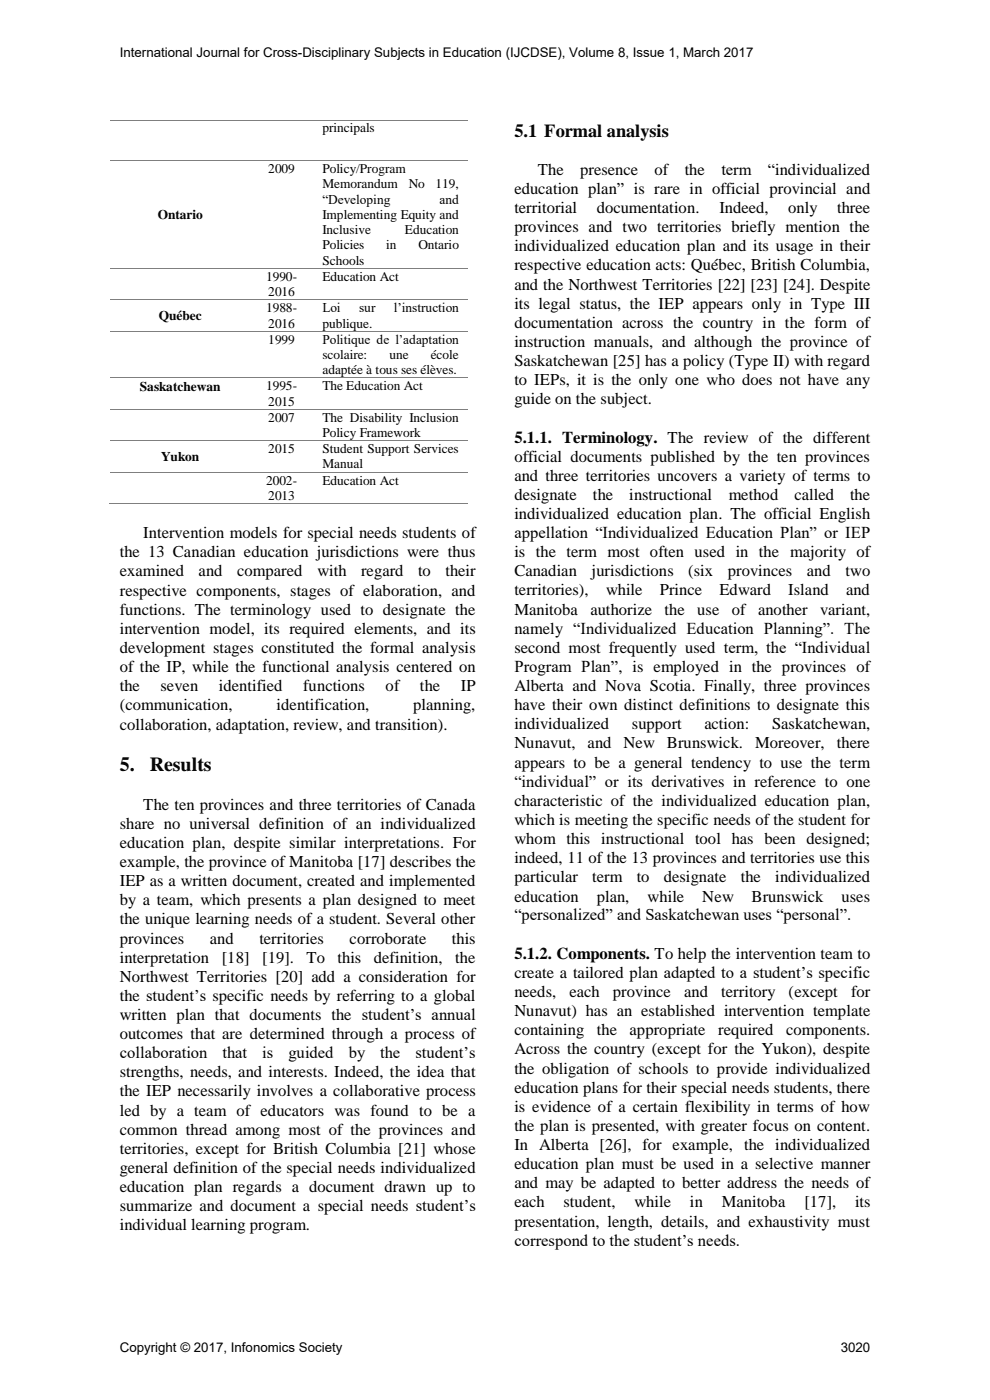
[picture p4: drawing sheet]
<svg xmlns="http://www.w3.org/2000/svg" width="210mm" height="297mm" viewBox="0 0 210 297" stroke-linecap="round" stroke-linejoin="round" font-family="sans-serif">
<defs><g id="words">
<g font-size="4.2">
<text x="25.4" y="163.6">5.</text>
<text x="31.8" y="163.6">Results</text>
</g>
<text font-size="3.9" x="109.1" y="29">5.1 Formal analysis</text>
<g font-size="3.5">
<text x="109.1" y="41.2">education plan” is rare in official provincial and</text>
<text x="114.1" y="37.1">The</text>
<text x="123.1" y="37.1">presence</text>
<text x="138.9" y="37.1">of</text>
<text x="145.2" y="37.1">the</text>
<text x="153" y="37.1">term</text>
<text x="162.9" y="37.1">“individualized</text>
<text x="109.1" y="45.2">territorial</text>
<text x="126.6" y="45.2">documentation.</text>
<text x="152.6" y="45.2">Indeed,</text>
<text x="167.2" y="45.2">only</text>
<text x="177.6" y="45.2">three</text>
<text x="109.1" y="49.3">provinces and two territories briefly mention the</text>
<text x="109.1" y="53.3">individualized education plan and its usage in their</text>
<text x="109.1" y="57.4">respective education acts: Québec, British Columbia,</text>
<text x="109.1" y="61.4">and the Northwest Territories [22] [23] [24]. Despite</text>
<text x="109.1" y="65.5">its legal status, the IEP appears only in Type III</text>
<text x="109.1" y="69.6">documentation across the country in the form of</text>
<text x="109.1" y="73.6">instruction manuals, and although the province of</text>
<text x="109.1" y="77.6">Saskatchewan [25] has a policy (Type II) with regard</text>
<text x="109.1" y="81.7">to IEPs, it is the only one who does not have any</text>
<text x="109.1" y="85.8">guide on the subject.</text>
<text x="109.1" y="93.9">5.1.1. Terminology. The review of the different</text>
<text x="109.1" y="98">official documents published by the ten provinces</text>
<text x="109.1" y="102">and three territories uncovers a variety of terms to</text>
<text x="109.1" y="106.1">designate</text>
<text x="125.8" y="106.1">the</text>
<text x="133.5" y="106.1">instructional</text>
<text x="154.6" y="106.1">method</text>
<text x="168.5" y="106.1">called</text>
<text x="180.3" y="106.1">the</text>
<text x="109.1" y="110.1">individualized education plan. The official English</text>
<text x="25.4" y="118.3">the 13 Canadian education jurisdictions were thus</text>
<text x="30.4" y="114.2">Intervention models for special needs students of</text>
<text x="109.1" y="114.2">appellation “Individualized Education Plan” or IEP</text>
<text x="109.1" y="118.3">is the term most often used in the majority of</text>
<text x="25.4" y="122.3">examined</text>
<text x="42.1" y="122.3">and</text>
<text x="50.3" y="122.3">compared</text>
<text x="67.3" y="122.3">with</text>
<text x="76.6" y="122.3">regard</text>
<text x="88.7" y="122.3">to</text>
<text x="94.5" y="122.3">their</text>
<text x="109.1" y="122.3">Canadian</text>
<text x="125.5" y="122.3">jurisdictions</text>
<text x="146" y="122.3">(six</text>
<text x="154.4" y="122.3">provinces</text>
<text x="171.2" y="122.3">and</text>
<text x="179.4" y="122.3">two</text>
<text x="25.4" y="126.4">respective components, stages of elaboration, and</text>
<text x="25.4" y="130.4">functions. The terminology used to designate the</text>
<text x="109.1" y="126.3">territories),</text>
<text x="109.1" y="130.4">Manitoba</text>
<text x="125.2" y="130.4">authorize</text>
<text x="128.6" y="126.3">while</text>
<text x="139.9" y="126.3">Prince</text>
<text x="141" y="130.4">the</text>
<text x="147.9" y="130.4">use</text>
<text x="152.6" y="126.3">Edward</text>
<text x="155.2" y="130.4">of</text>
<text x="160.8" y="130.4">another</text>
<text x="167.2" y="126.3">Island</text>
<text x="174" y="130.4">variant,</text>
<text x="179.5" y="126.3">and</text>
<text x="25.4" y="134.5">intervention model, its required elements, and its</text>
<text x="109.1" y="134.5">namely “Individualized Education Planning”. The</text>
<text x="25.4" y="138.5">development stages constituted the formal analysis</text>
<text x="25.4" y="142.6">of the IP, while the functional analysis centered on</text>
<text x="109.1" y="138.5">second most frequently used term, the “Individual</text>
<text x="109.1" y="142.6">Program Plan”, is employed in the provinces of</text>
<text x="25.4" y="146.7">the</text>
<text x="34" y="146.7">seven</text>
<text x="46.4" y="146.7">identified</text>
<text x="64.3" y="146.7">functions</text>
<text x="81.8" y="146.7">of</text>
<text x="89.1" y="146.7">the</text>
<text x="97.8" y="146.7">IP</text>
<text x="109.1" y="146.7">Alberta and Nova Scotia. Finally, three provinces</text>
<text x="25.4" y="150.7">(communication,</text>
<text x="25.4" y="154.8">collaboration, adaptation, review, and transition).</text>
<text x="58.7" y="150.7">identification,</text>
<text x="87.7" y="150.7">planning,</text>
<text x="109.1" y="150.7">have their own distinct definitions to designate this</text>
<text x="109.1" y="154.7">individualized</text>
<text x="134" y="154.7">support</text>
<text x="149.4" y="154.7">action:</text>
<text x="163.8" y="154.7">Saskatchewan,</text>
<text x="109.1" y="158.8">Nunavut,</text>
<text x="124.6" y="158.8">and</text>
<text x="132.3" y="158.8">New</text>
<text x="141.5" y="158.8">Brunswick.</text>
<text x="160.2" y="158.8">Moreover,</text>
<text x="177.5" y="158.8">there</text>
<text x="109.1" y="162.9">appears to be a general tendency to use the term</text>
<text x="109.1" y="166.9">“individual” or its derivatives in reference to one</text>
<text x="30.4" y="171.8">The ten provinces and three territories of Canada</text>
<text x="109.1" y="171">characteristic of the individualized education plan,</text>
<text x="25.4" y="175.9">share no universal definition of an individualized</text>
<text x="25.4" y="179.9">education plan, despite similar interpretations. For</text>
<text x="109.1" y="175">which is meeting the specific needs of the student for</text>
<text x="109.1" y="179.1">whom this instructional tool has been designed;</text>
<text x="25.4" y="184">example, the province of Manitoba [17] describes the</text>
<text x="109.1" y="183.2">indeed, 11 of the 13 provinces and territories use this</text>
<text x="25.4" y="188">IEP as a written document, created and implemented</text>
<text x="109.1" y="187.2">particular</text>
<text x="109.1" y="191.3">education</text>
<text x="125.6" y="187.2">term</text>
<text x="126.6" y="191.3">plan,</text>
<text x="135.1" y="187.2">to</text>
<text x="137.4" y="191.3">while</text>
<text x="140.8" y="187.2">designate</text>
<text x="149" y="191.3">New</text>
<text x="157.1" y="187.2">the</text>
<text x="159.4" y="191.3">Brunswick</text>
<text x="164.5" y="187.2">individualized</text>
<text x="178.5" y="191.3">uses</text>
<text x="25.4" y="192.1">by a team, which presents a plan designed to meet</text>
<text x="25.4" y="196.2">the unique learning needs of a student. Several other</text>
<text x="109.1" y="195.3">“personalized” and Saskatchewan uses “personal”.</text>
<text x="25.4" y="200.2">provinces</text>
<text x="44.5" y="200.2">and</text>
<text x="55" y="200.2">territories</text>
<text x="74.1" y="200.2">corroborate</text>
<text x="95.9" y="200.2">this</text>
<text x="109.1" y="203.4">5.1.2. Components. To help the intervention team to</text>
<text x="25.4" y="204.3">interpretation</text>
<text x="25.4" y="208.3">Northwest Territories [20] add a consideration for</text>
<text x="47" y="204.3">[18]</text>
<text x="55.6" y="204.3">[19].</text>
<text x="65" y="204.3">To</text>
<text x="71.6" y="204.3">this</text>
<text x="79.3" y="204.3">definition,</text>
<text x="96.6" y="204.3">the</text>
<text x="109.1" y="207.5">create a tailored plan adapted to a student’s specific</text>
<text x="25.4" y="212.4">the student’s specific needs by referring to a global</text>
<text x="109.1" y="211.6">needs,</text>
<text x="109.1" y="215.6">Nunavut) has an established intervention template</text>
<text x="120.8" y="211.6">each</text>
<text x="130" y="211.6">province</text>
<text x="145.1" y="211.6">and</text>
<text x="153" y="211.6">territory</text>
<text x="167.3" y="211.6">(except</text>
<text x="180.5" y="211.6">for</text>
<text x="25.4" y="216.4">written plan that documents the student’s annual</text>
<text x="25.4" y="220.5">outcomes that are determined through a process of</text>
<text x="109.1" y="219.7">containing</text>
<text x="126.6" y="219.7">the</text>
<text x="133.6" y="219.7">appropriate</text>
<text x="152.4" y="219.7">required</text>
<text x="166.8" y="219.7">components.</text>
<text x="25.4" y="224.6">collaboration</text>
<text x="47.2" y="224.6">that</text>
<text x="55.6" y="224.6">is</text>
<text x="61.2" y="224.6">guided</text>
<text x="74" y="224.6">by</text>
<text x="80.7" y="224.6">the</text>
<text x="88.1" y="224.6">student’s</text>
<text x="109.1" y="223.7">Across the country (except for the Yukon), despite</text>
<text x="109.1" y="227.8">the obligation of schools to provide individualized</text>
<text x="25.4" y="228.6">strengths, needs, and interests. Indeed, the idea that</text>
<text x="25.4" y="232.6">the IEP necessarily involves a collaborative process</text>
<text x="109.1" y="231.8">education plans for their special needs students, there</text>
<text x="25.4" y="236.7">led by a team of educators was found to be a</text>
<text x="109.1" y="235.9">is evidence of a certain flexibility in terms of how</text>
<text x="109.1" y="239.9">the plan is presented, with greater focus on content.</text>
<text x="25.4" y="240.8">common thread among most of the provinces and</text>
<text x="25.4" y="244.8">territories, except for British Columbia [21] whose</text>
<text x="109.1" y="244">In Alberta [26], for example, the individualized</text>
<text x="25.4" y="248.9">general definition of the special needs individualized</text>
<text x="109.1" y="248.1">education plan must be used in a selective manner</text>
<text x="25.4" y="253">education plan regards a document drawn up to</text>
<text x="25.4" y="257">summarize and document a special needs student’s</text>
<text x="109.1" y="252.1">and may be adapted to better address the needs of</text>
<text x="109.1" y="256.2">each</text>
<text x="119.5" y="256.2">student,</text>
<text x="134.6" y="256.2">while</text>
<text x="146.4" y="256.2">in</text>
<text x="153.1" y="256.2">Manitoba</text>
<text x="170.6" y="256.2">[17],</text>
<text x="181.4" y="256.2">its</text>
<text x="25.4" y="261.1">individual learning program.</text>
<text x="109.1" y="260.3">presentation, length, details, and exhaustivity must</text>
<text x="109.1" y="264.3">correspond to the student’s needs.</text>
</g>
<g font-size="2.8">
<text x="25.4" y="12.1">International Journal for Cross-Disciplinary Subjects in Education (IJCDSE), Volume 8, Issue 1, March 2017</text>
<text x="68.4" y="28.1">principals</text>
<text x="56.9" y="36.7">2009</text>
<text x="68.4" y="36.7">Policy/Program</text>
<text x="68.4" y="39.9">Memorandum</text>
<text x="86.7" y="39.9">No</text>
<text x="92.4" y="39.9">119,</text>
<text x="33.5" y="46.5">Ontario</text>
<text x="68.4" y="43.2">“Developing</text>
<text x="68.4" y="46.4">Implementing Equity and</text>
<text x="93.3" y="43.2">and</text>
<text x="68.4" y="49.7">Inclusive</text>
<text x="68.4" y="52.9">Policies</text>
<text x="81.9" y="52.9">in</text>
<text x="85.9" y="49.7">Education</text>
<text x="88.8" y="52.9">Ontario</text>
<text x="56.4" y="59.6">1990-</text>
<text x="68.4" y="56.2">Schools</text>
<text x="68.4" y="59.6">Education Act</text>
<text x="56.9" y="62.8">2016</text>
<text x="33.7" y="67.9">Québec</text>
<text x="56.4" y="66.3">1988-</text>
<text x="56.9" y="69.5">2016</text>
<text x="68.4" y="66.3">Loi</text>
<text x="68.4" y="69.5">publique.</text>
<text x="76.2" y="66.3">sur</text>
<text x="83.5" y="66.3">l’instruction</text>
<text x="56.9" y="72.9">1999</text>
<text x="68.4" y="72.9">Politique de l’adaptation</text>
<text x="68.4" y="76.2">scolaire:</text>
<text x="82.6" y="76.2">une</text>
<text x="91.4" y="76.2">école</text>
<text x="29.7" y="82.9">Saskatchewan</text>
<text x="56.4" y="82.9">1995-</text>
<text x="68.4" y="79.4">adaptée à tous ses élèves.</text>
<text x="68.4" y="82.9">The Education Act</text>
<text x="56.9" y="86.1">2015</text>
<text x="56.9" y="89.5">2007</text>
<text x="68.4" y="89.5">The Disability Inclusion</text>
<text x="68.4" y="92.8">Policy Framework</text>
<text x="34.2" y="97.8">Yukon</text>
<text x="56.9" y="96.2">2015</text>
<text x="68.4" y="96.2">Student Support Services</text>
<text x="68.4" y="99.4">Manual</text>
<text x="56.4" y="102.8">2002-</text>
<text x="56.9" y="106.1">2013</text>
<text x="68.4" y="102.8">Education Act</text>
<text x="25.4" y="286.9">Copyright © 2017, Infonomics Society</text>
<text x="178.3" y="286.9">3020</text>
</g>
</g></defs>
<path d="M23.5 25.5h29.6" fill="none" stroke="#7f7f7f" stroke-width=".21"/>
<path d="M53.1 25.4h.1v.2h-.1z" fill-rule="evenodd" fill="#7f7f7f"/>
<path d="M53.2 25.5h13.3" fill="none" stroke="#7f7f7f" stroke-width=".21"/>
<path d="M66.5 25.4h.2v.2h-.2z" fill-rule="evenodd" fill="#7f7f7f"/>
<path d="M23.5 34.1h29.6M66.7 25.5h32.5" fill="none" stroke="#7f7f7f" stroke-width=".21"/>
<path d="M53.1 34h.1v.2h-.1z" fill-rule="evenodd" fill="#7f7f7f"/>
<path d="M53.2 34.1h13.3" fill="none" stroke="#7f7f7f" stroke-width=".21"/>
<path d="M66.5 34h.2v.2h-.2z" fill-rule="evenodd" fill="#7f7f7f"/>
<path d="M66.7 34.1h32.5M23.5 56.9h29.6" fill="none" stroke="#7f7f7f" stroke-width=".21"/>
<path d="M53.1 56.9h.1v.1h-.1z" fill-rule="evenodd" fill="#7f7f7f"/>
<path d="M53.2 56.9h13.3" fill="none" stroke="#7f7f7f" stroke-width=".21"/>
<path d="M66.5 56.9h.2v.1h-.2z" fill-rule="evenodd" fill="#7f7f7f"/>
<path d="M66.7 56.9h32.5M23.5 63.6h29.6" fill="none" stroke="#7f7f7f" stroke-width=".21"/>
<path d="M53.1 63.5h.1v.2h-.1z" fill-rule="evenodd" fill="#7f7f7f"/>
<path d="M53.2 63.6h13.3" fill="none" stroke="#7f7f7f" stroke-width=".21"/>
<path d="M66.5 63.5h.2v.2h-.2z" fill-rule="evenodd" fill="#7f7f7f"/>
<path d="M23.5 70.3h29.6M66.7 63.6h32.5" fill="none" stroke="#7f7f7f" stroke-width=".21"/>
<path d="M53.1 70.2h.1v.2h-.1z" fill-rule="evenodd" fill="#7f7f7f"/>
<path d="M53.2 70.3h13.3" fill="none" stroke="#7f7f7f" stroke-width=".21"/>
<path d="M66.5 70.2h.2v.2h-.2z" fill-rule="evenodd" fill="#7f7f7f"/>
<path d="M66.7 70.3h32.5M23.5 80.2h29.6" fill="none" stroke="#7f7f7f" stroke-width=".21"/>
<path d="M53.1 80.1h.1v.2h-.1z" fill-rule="evenodd" fill="#7f7f7f"/>
<path d="M53.2 80.2h13.3" fill="none" stroke="#7f7f7f" stroke-width=".21"/>
<path d="M66.5 80.1h.2v.2h-.2z" fill-rule="evenodd" fill="#7f7f7f"/>
<path d="M23.5 86.9h29.6M66.7 80.2h32.5" fill="none" stroke="#7f7f7f" stroke-width=".21"/>
<path d="M53.1 86.8h.1v.2h-.1z" fill-rule="evenodd" fill="#7f7f7f"/>
<path d="M53.2 86.9h13.3" fill="none" stroke="#7f7f7f" stroke-width=".21"/>
<path d="M66.5 86.8h.2v.2h-.2z" fill-rule="evenodd" fill="#7f7f7f"/>
<path d="M23.5 93.5h29.6M66.7 86.9h32.5" fill="none" stroke="#7f7f7f" stroke-width=".21"/>
<path d="M53.1 93.4h.1v.2h-.1z" fill-rule="evenodd" fill="#7f7f7f"/>
<path d="M53.2 93.5h13.3" fill="none" stroke="#7f7f7f" stroke-width=".21"/>
<path d="M66.5 93.4h.2v.2h-.2z" fill-rule="evenodd" fill="#7f7f7f"/>
<path d="M66.7 93.5h32.5M23.5 100.2h29.6" fill="none" stroke="#7f7f7f" stroke-width=".21"/>
<path d="M53.1 100.1h.1v.2h-.1z" fill-rule="evenodd" fill="#7f7f7f"/>
<path d="M53.2 100.2h13.3" fill="none" stroke="#7f7f7f" stroke-width=".21"/>
<path d="M66.5 100.1h.2v.2h-.2z" fill-rule="evenodd" fill="#7f7f7f"/>
<path d="M23.2 106.9h29.9M66.7 100.2h32.5" fill="none" stroke="#7f7f7f" stroke-width=".21"/>
<path d="M52.8 106.8h.2v.2h-.2z" fill-rule="evenodd" fill="#7f7f7f"/>
<path d="M53 106.9h13.5" fill="none" stroke="#7f7f7f" stroke-width=".21"/>
<path d="M66.2 106.8h.2v.2h-.2z" fill-rule="evenodd" fill="#7f7f7f"/>
<path d="M66.4 106.9h32.8" fill="none" stroke="#7f7f7f" stroke-width=".21"/>
<use href="#words"/>
</svg>
